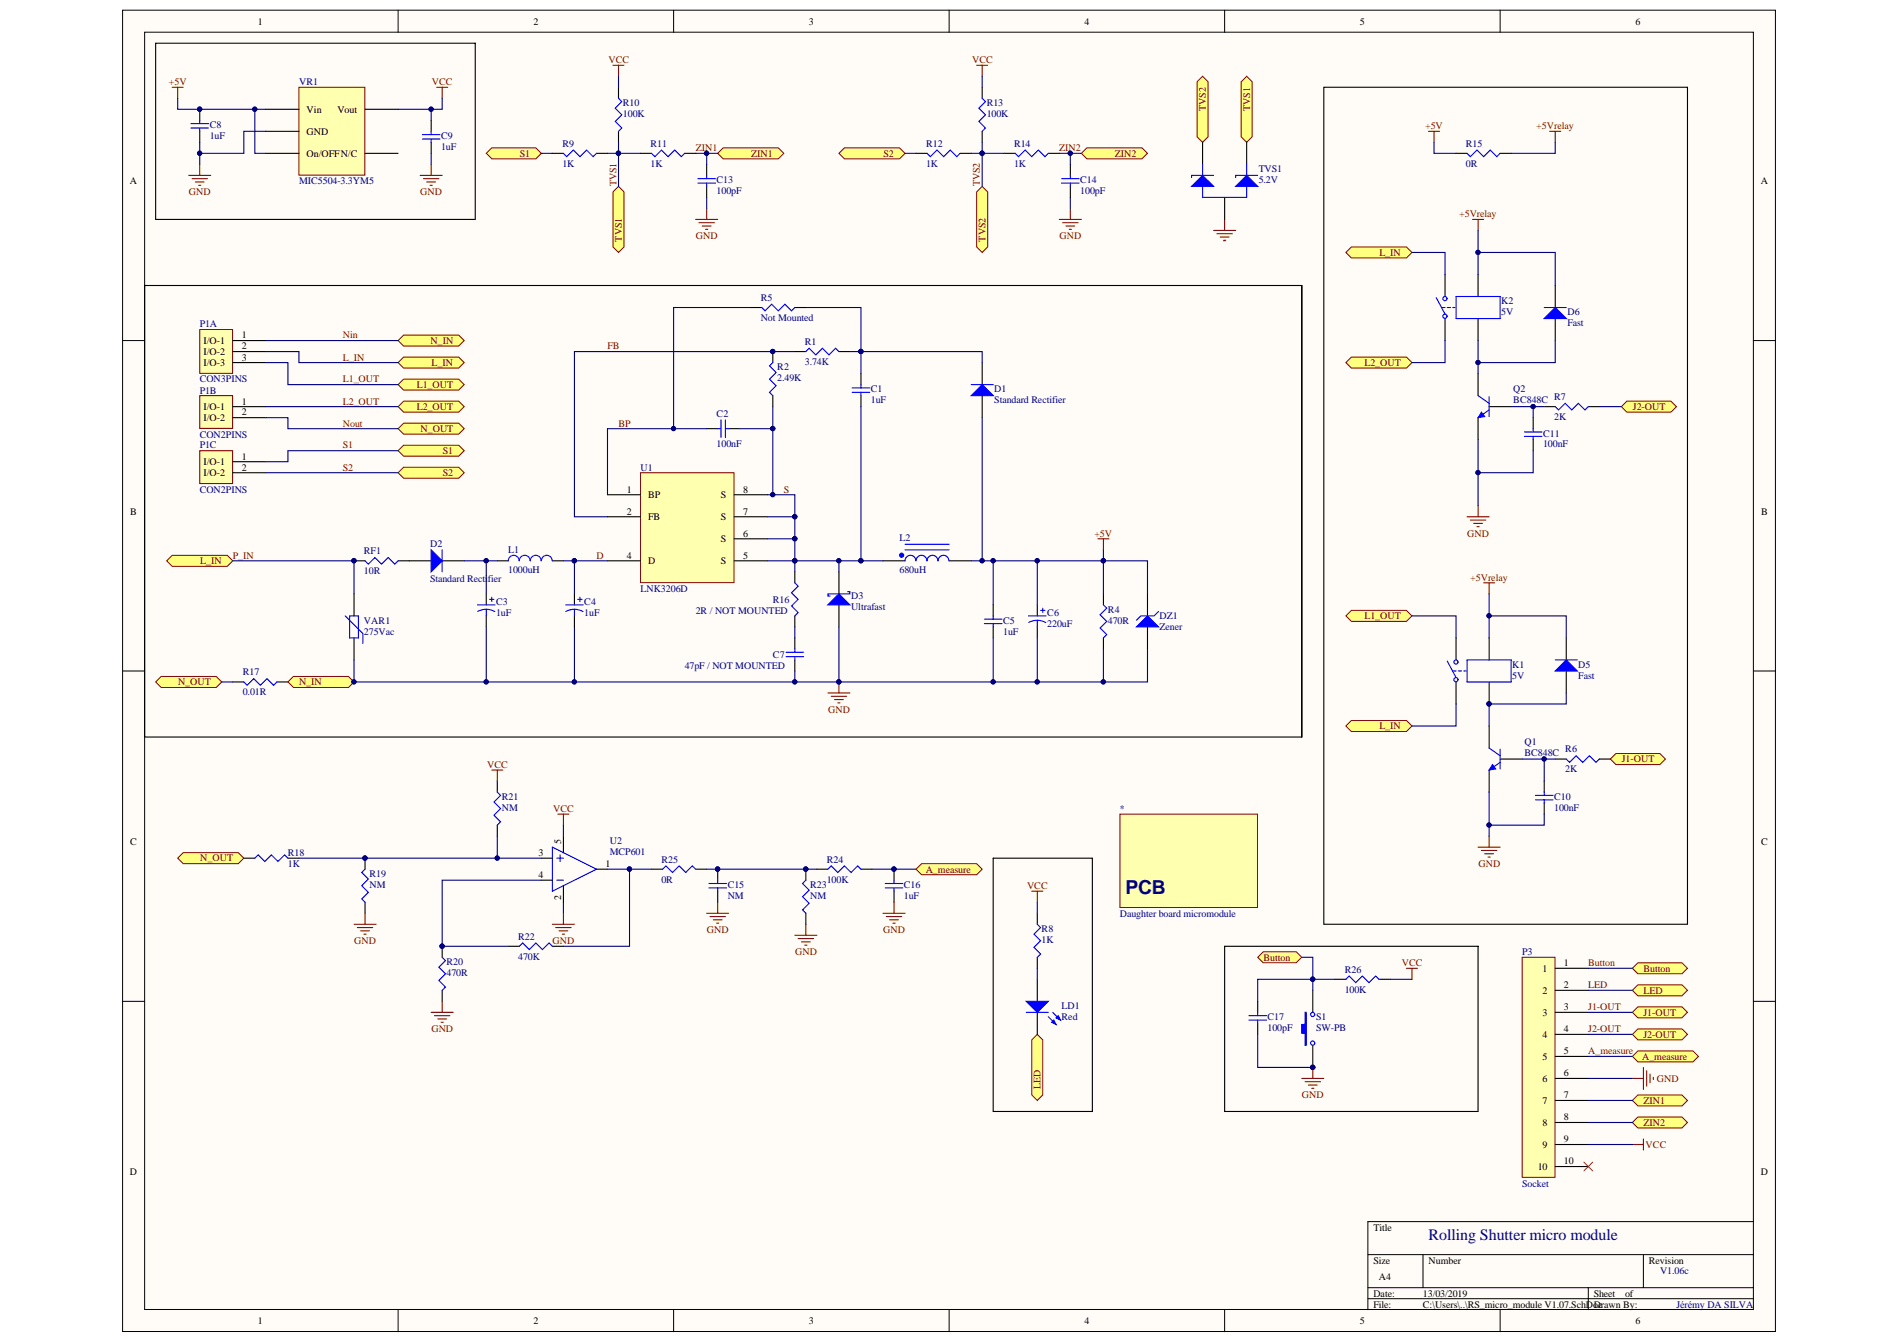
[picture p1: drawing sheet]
<svg xmlns="http://www.w3.org/2000/svg" width="297mm" height="210mm" viewBox="0 0 297 210" stroke-linecap="round" stroke-linejoin="round" font-family="sans-serif">
<defs><g id="words">
<text font-size="3" fill="#000080" x="175.9" y="139.7">PCB</text>
<text font-size="2.5" fill="#000080" x="223.2" y="193.7">Rolling Shutter micro module</text>
<g font-size="1.6">
<text x="40.3" y="3.8">1</text>
<text x="83.3" y="3.8">2</text>
<text x="126.4" y="3.8">3</text>
<text x="169.4" y="3.8">4</text>
<text x="212.5" y="3.8">5</text>
<text x="255.5" y="3.8">6</text>
<text x="47.9" y="17.6">Vin</text>
<text x="52.7" y="17.6">Vout</text>
<text x="47.9" y="21">GND</text>
<text x="20.3" y="28.8">A</text>
<text x="47.9" y="24.5">On/OFFN/C</text>
<text x="275.2" y="28.8">A</text>
<text x="31.8" y="53.7">I/O-1</text>
<text x="37.8" y="52.8">1</text>
<text x="31.8" y="55.4">I/O-2</text>
<text x="31.8" y="57.2">I/O-3</text>
<text x="37.8" y="54.6">2</text>
<text x="37.8" y="56.3">3</text>
<text x="31.8" y="65.8">I/O-2</text>
<text x="31.8" y="64">I/O-1</text>
<text x="37.8" y="64.9">2</text>
<text x="37.8" y="63.2">1</text>
<text x="37.8" y="71.8">1</text>
<text x="31.8" y="74.3">I/O-2</text>
<text x="31.8" y="72.6">I/O-1</text>
<text x="37.8" y="73.5">2</text>
<text x="97.9" y="76.9">1</text>
<text x="101.3" y="77.8">BP</text>
<text x="112.6" y="77.8">S</text>
<text x="116.1" y="76.9">8</text>
<text x="20.3" y="80.4">B</text>
<text x="97.9" y="80.4">2</text>
<text x="101.3" y="81.2">FB</text>
<text x="112.6" y="81.2">S</text>
<text x="116.1" y="83.8">6</text>
<text x="116.1" y="80.4">7</text>
<text x="275.2" y="80.4">B</text>
<text x="97.9" y="87.3">4</text>
<text x="101.3" y="88.1">D</text>
<text x="112.6" y="88.1">S</text>
<text x="112.6" y="84.7">S</text>
<text x="116.1" y="87.3">5</text>
<text x="20.3" y="132">C</text>
<text x="87.7" y="131.8" transform="rotate(-90 87.7 131.8)">5</text>
<text x="275.2" y="132">C</text>
<text x="84.1" y="137.1">4</text>
<text x="84.1" y="133.7">3</text>
<text x="94.6" y="135.4">1</text>
<text x="87.7" y="140.5" transform="rotate(-90 87.7 140.5)">2</text>
<text x="241" y="151.8">1</text>
<text x="241" y="155.2">2</text>
<text x="244.4" y="150.9">1</text>
<text x="244.4" y="154.3">2</text>
<text x="241" y="158.7">3</text>
<text x="244.4" y="157.8">3</text>
<text x="244.4" y="161.2">4</text>
<text x="241" y="162.1">4</text>
<text x="241" y="165.5">5</text>
<text x="244.4" y="164.7">5</text>
<text x="241" y="169">6</text>
<text x="241" y="172.4">7</text>
<text x="244.4" y="168.1">6</text>
<text x="244.4" y="171.5">7</text>
<text x="241" y="175.8">8</text>
<text x="241" y="179.3">9</text>
<text x="244.4" y="175">8</text>
<text x="244.4" y="178.4">9</text>
<text x="20.3" y="183.6">D</text>
<text x="240.3" y="182.7">10</text>
<text x="244.4" y="181.8">10</text>
<text x="275.2" y="183.6">D</text>
<text x="214.6" y="192.2">Title</text>
<text x="214.6" y="197.3">Size</text>
<text x="223.2" y="197.3">Number</text>
<text x="257.6" y="197.3">Revision</text>
<text x="214.6" y="202.5">Date:</text>
<text x="215.4" y="199.9">A4</text>
<text x="222.3" y="202.5">13/03/2019</text>
<text x="249" y="202.5">Sheet</text>
<text x="253.9" y="202.5">of</text>
<text x="40.3" y="206.8">1</text>
<text x="83.3" y="206.8">2</text>
<text x="126.4" y="206.8">3</text>
<text x="169.4" y="206.8">4</text>
<text x="212.5" y="206.8">5</text>
<text x="214.6" y="204.2">File:</text>
<text x="222.3" y="204.2">C:\Users\..\RS_micro_module V1.07.SchDoDrawn By:</text>
<text x="249.7" y="204.2">c</text>
<text x="255.5" y="206.8">6</text>
</g>
<g font-size="1.6" fill="#800000">
<text x="95.1" y="9.8">VCC</text>
<text x="151.9" y="9.8">VCC</text>
<text x="26.4" y="13.3">+5V</text>
<text x="67.5" y="13.3">VCC</text>
<text x="188.4" y="17.3" transform="rotate(-90 188.4 17.3)">TVS2</text>
<text x="195.3" y="17.3" transform="rotate(-90 195.3 17.3)">TVS1</text>
<text x="108.7" y="23.6">ZIN1</text>
<text x="165.5" y="23.6">ZIN2</text>
<text x="222.7" y="20.2">+5V</text>
<text x="240.1" y="20.2">+5Vrelay</text>
<text x="81.2" y="24.5">S1</text>
<text x="96.3" y="29.1" transform="rotate(-90 96.3 29.1)">TVS1</text>
<text x="117.4" y="24.5">ZIN1</text>
<text x="138.1" y="24.5">S2</text>
<text x="153.1" y="29.1" transform="rotate(-90 153.1 29.1)">TVS2</text>
<text x="174.2" y="24.5">ZIN2</text>
<text x="29.5" y="30.5">GND</text>
<text x="65.7" y="30.5">GND</text>
<text x="228" y="33.9">+5Vrelay</text>
<text x="97.2" y="37.7" transform="rotate(-90 97.2 37.7)">TVS1</text>
<text x="108.7" y="37.4">GND</text>
<text x="154" y="37.7" transform="rotate(-90 154 37.7)">TVS2</text>
<text x="165.5" y="37.4">GND</text>
<text x="215.5" y="40">L_IN</text>
<text x="53.6" y="52.8">Nin</text>
<text x="67.3" y="53.7">N_IN</text>
<text x="53.6" y="56.3">L_IN</text>
<text x="53.6" y="59.7">L1_OUT</text>
<text x="67.4" y="57.2">L_IN</text>
<text x="94.9" y="54.6">FB</text>
<text x="213.2" y="57.2">L2_OUT</text>
<text x="53.6" y="63.2">L2_OUT</text>
<text x="65.1" y="60.6">L1_OUT</text>
<text x="65.1" y="64">L2_OUT</text>
<text x="255.2" y="64">J2-OUT</text>
<text x="53.6" y="66.6">Nout</text>
<text x="53.6" y="70">S1</text>
<text x="65.7" y="67.5">N_OUT</text>
<text x="69.2" y="70.9">S1</text>
<text x="96.6" y="66.6">BP</text>
<text x="53.6" y="73.5">S2</text>
<text x="69.2" y="74.3">S2</text>
<text x="122.5" y="76.9">S</text>
<text x="171" y="83.8">+5V</text>
<text x="229.3" y="83.8">GND</text>
<text x="31.3" y="88.1">L_IN</text>
<text x="36.4" y="87.3">P_IN</text>
<text x="93.2" y="87.3">D</text>
<text x="229.7" y="90.7">+5Vrelay</text>
<text x="213.2" y="96.7">L1_OUT</text>
<text x="27.8" y="107">N_OUT</text>
<text x="46.7" y="107">N_IN</text>
<text x="129.4" y="111.3">GND</text>
<text x="215.5" y="113.9">L_IN</text>
<text x="76.1" y="119.9">VCC</text>
<text x="253.4" y="119.1">J1-OUT</text>
<text x="86.4" y="126.8">VCC</text>
<text x="31.3" y="134.5">N_OUT</text>
<text x="144.7" y="136.3">A_measure</text>
<text x="231" y="135.4">GND</text>
<text x="160.5" y="138.8">VCC</text>
<text x="55.4" y="147.5">GND</text>
<text x="86.3" y="147.5">GND</text>
<text x="110.5" y="145.7">GND</text>
<text x="124.2" y="149.2">GND</text>
<text x="138" y="145.7">GND</text>
<text x="197.4" y="150">Button</text>
<text x="219" y="150.9">VCC</text>
<text x="248.2" y="150.9">Button</text>
<text x="248.2" y="154.3">LED</text>
<text x="256.8" y="155.2">LED</text>
<text x="256.8" y="151.8">Button</text>
<text x="67.4" y="161.2">GND</text>
<text x="248.2" y="157.8">J1-OUT</text>
<text x="248.2" y="161.2">J2-OUT</text>
<text x="256.8" y="158.7">J1-OUT</text>
<text x="248.2" y="164.7">A_measure</text>
<text x="256.6" y="165.5">A_measure</text>
<text x="256.8" y="162.1">J2-OUT</text>
<text x="162.6" y="170.1" transform="rotate(-90 162.6 170.1)">LED</text>
<text x="203.4" y="171.5">GND</text>
<text x="256.8" y="172.4">ZIN1</text>
<text x="258.9" y="169">GND</text>
<text x="256.8" y="175.8">ZIN2</text>
<text x="257.1" y="179.3">VCC</text>
</g>
<g font-size="1.6" fill="#000080">
<text x="46.7" y="13.3">VR1</text>
<text x="97.3" y="16.6">R10</text>
<text x="154.2" y="16.6">R13</text>
<text x="32.8" y="20">C8</text>
<text x="32.8" y="21.7">1uF</text>
<text x="68.9" y="21.7">C9</text>
<text x="68.9" y="23.4">1uF</text>
<text x="87.9" y="22.9">R9</text>
<text x="97.3" y="18.3">100K</text>
<text x="101.7" y="22.9">R11</text>
<text x="144.7" y="22.9">R12</text>
<text x="154.2" y="18.3">100K</text>
<text x="158.4" y="22.9">R14</text>
<text x="229.1" y="22.9">R15</text>
<text x="46.7" y="28.8">MIC5504-3.3YM5</text>
<text x="87.9" y="26">1K</text>
<text x="101.7" y="26">1K</text>
<text x="112" y="28.6">C13</text>
<text x="144.7" y="26">1K</text>
<text x="158.4" y="26">1K</text>
<text x="168.8" y="28.6">C14</text>
<text x="196.7" y="26.9">TVS1</text>
<text x="196.7" y="28.6">5.2V</text>
<text x="229.1" y="26">0R</text>
<text x="112" y="30.3">100pF</text>
<text x="168.8" y="30.3">100pF</text>
<text x="118.9" y="47">R5</text>
<text x="234.6" y="47.5">K2</text>
<text x="31.2" y="51.1">P1A</text>
<text x="118.9" y="50.1">Not Mounted</text>
<text x="125.8" y="53.9">R1</text>
<text x="234.6" y="49.3">5V</text>
<text x="244.9" y="49.3">D6</text>
<text x="244.9" y="50.9">Fast</text>
<text x="31.2" y="59.7">CON3PINS</text>
<text x="121.4" y="57.8">R2</text>
<text x="121.4" y="59.6">2.49K</text>
<text x="125.8" y="57">3.74K</text>
<text x="31.2" y="61.5">P1B</text>
<text x="112" y="65.1">C2</text>
<text x="136.1" y="61.3">C1</text>
<text x="136.1" y="63">1uF</text>
<text x="155.4" y="61.3">D1</text>
<text x="155.4" y="63">Standard Rectifier</text>
<text x="236.5" y="61.3">Q2</text>
<text x="236.5" y="63">BC848C</text>
<text x="242.8" y="62.5">R7</text>
<text x="242.8" y="65.6">2K</text>
<text x="31.2" y="68.3">CON2PINS</text>
<text x="31.2" y="70">P1C</text>
<text x="112" y="69.9">100nF</text>
<text x="241.1" y="68.2">C11</text>
<text x="241.1" y="69.9">100nF</text>
<text x="31.2" y="76.9">CON2PINS</text>
<text x="100.1" y="73.5">U1</text>
<text x="56.9" y="86.6">RF1</text>
<text x="56.9" y="89.7">10R</text>
<text x="67.2" y="85.4">D2</text>
<text x="79.4" y="86.4">L1</text>
<text x="79.4" y="89.5">1000uH</text>
<text x="140.6" y="84.5">L2</text>
<text x="140.6" y="89.5">680uH</text>
<text x="67.2" y="90.9">Standard Rectifier</text>
<text x="77.5" y="94.5">C3</text>
<text x="91.3" y="94.5">C4</text>
<text x="100.1" y="92.4">LNK3206D</text>
<text x="108.7" y="95.8">2R / NOT MOUNTED</text>
<text x="120.8" y="94.1">R16</text>
<text x="133" y="93.6">D3</text>
<text x="133" y="95.3">Ultrafast</text>
<text x="173.1" y="95.7">R4</text>
<text x="56.9" y="97.4">VAR1</text>
<text x="56.9" y="99.1">275Vac</text>
<text x="77.5" y="96.2">1uF</text>
<text x="91.3" y="96.2">1uF</text>
<text x="156.8" y="97.4">C5</text>
<text x="156.8" y="99.1">1uF</text>
<text x="163.6" y="96.2">C6</text>
<text x="163.6" y="97.9">220uF</text>
<text x="173.1" y="97.4">470R</text>
<text x="181.2" y="96.7">DZ1</text>
<text x="181.2" y="98.4">Zener</text>
<text x="37.9" y="105.5">R17</text>
<text x="107" y="104.5">47pF / NOT MOUNTED</text>
<text x="120.8" y="102.7">C7</text>
<text x="236.3" y="104.3">K1</text>
<text x="236.3" y="106">5V</text>
<text x="246.6" y="104.3">D5</text>
<text x="246.6" y="106">Fast</text>
<text x="37.9" y="108.6">0.01R</text>
<text x="238.2" y="116.3">Q1</text>
<text x="238.2" y="118">BC848C</text>
<text x="244.6" y="117.5">R6</text>
<text x="78.4" y="124.9">R21</text>
<text x="242.8" y="124.9">C10</text>
<text x="244.6" y="120.6">2K</text>
<text x="78.4" y="126.6">NM</text>
<text x="95.3" y="131.8">U2</text>
<text x="175" y="126.8">*</text>
<text x="242.8" y="126.6">100nF</text>
<text x="45" y="133.7">R18</text>
<text x="45" y="135.4">1K</text>
<text x="57.7" y="136.9">R19</text>
<text x="95.3" y="133.5">MCP601</text>
<text x="103.3" y="134.7">R25</text>
<text x="103.3" y="137.8">0R</text>
<text x="129.2" y="134.7">R24</text>
<text x="129.2" y="137.8">100K</text>
<text x="57.7" y="138.7">NM</text>
<text x="113.7" y="138.7">C15</text>
<text x="113.7" y="140.4">NM</text>
<text x="126.6" y="138.7">R23</text>
<text x="126.6" y="140.4">NM</text>
<text x="141.2" y="138.7">C16</text>
<text x="141.2" y="140.4">1uF</text>
<text x="175" y="143.2">Daughter board micromodule</text>
<text x="81" y="146.8">R22</text>
<text x="81" y="149.9">470K</text>
<text x="162.8" y="145.6">R8</text>
<text x="162.8" y="147.3">1K</text>
<text x="237.9" y="149.2">P3</text>
<text x="69.8" y="150.7">R20</text>
<text x="69.8" y="152.4">470R</text>
<text x="210.1" y="151.9">R26</text>
<text x="210.1" y="155">100K</text>
<text x="165.9" y="157.6">LD1</text>
<text x="165.9" y="159.3">Red</text>
<text x="198.1" y="159.3">C17</text>
<text x="198.1" y="161.1">100pF</text>
<text x="205.6" y="159.3">S1</text>
<text x="205.6" y="161.1">SW-PB</text>
<text x="237.9" y="185.3">Socket</text>
<text x="259.4" y="199">V1.06c</text>
<text x="262" y="204.2">Jérémy DA SILVA</text>
</g>
</g></defs>
<g fill="#fffcf8" stroke="#000" stroke-width=".16">
<path d="M19.2 1.6h258.2v206.4h-258.2z"/>
<path d="M22.6 5h251.4v199.5h-251.4z"/>
</g>
<g fill="none" stroke="#000" stroke-width=".16">
<path d="M62.2 1.6v3.4M105.3 1.6v3.4M148.3 1.6v3.4M191.4 1.6v3.4M234.4 1.6v3.4M19.2 53.2h3.4M274 53.2h3.5M19.2 104.8h3.4M274 104.8h3.5M19.2 156.4h3.4M274 156.4h3.5M213.7 195.9h60.3"/>
<path d="M222.3 195.9v5.2M256.8 195.9v5.2M274 190.8h-60.3v13.7M62.2 204.5v3.5M105.3 204.5v3.5M148.3 204.5v3.5M191.4 204.5v3.5M213.7 201.1h60.3M213.7 202.8h60.3M234.4 204.5v3.5M248.2 201.1v3.4"/>
</g>
<path d="M171.6 84.1h1.7M172.4 84.1v1.8" fill="none" stroke="#800000" stroke-width=".17"/>
<path d="M251.6 118.5l.9-.8h6.9l.8 .8-.8 .9h-6.9z" fill-rule="evenodd" fill="#ffff80" stroke="#800000" stroke-width=".16"/>
<path d="M129.4 108.2h3.4M129.9 108.7h2.4M130.4 109.3h1.4M130.9 109.8h.4M131.1 106.5v1.7" fill="none" stroke="#800000" stroke-width=".17"/>
<circle cx="131.1" cy="106.5" r=".33" fill="#000080" stroke="#000080" stroke-width=".16"/>
<g fill="#ffff80" stroke="#800000" stroke-width=".16">
<path d="M24.3 106.5l.9-.9h8.6l.9 .9-.9 .9h-8.6z" fill-rule="evenodd"/>
<path d="M210.3 96.2l.9-.9h8.6l.8 .9-.8 .8h-8.6z" fill-rule="evenodd"/>
<path d="M62.2 53.2l.9-.9h8.6l.8 .9-.8 .8h-8.6z" fill-rule="evenodd"/>
<path d="M62.2 56.6l.9-.8h8.6l.8 .8-.8 .9h-8.6z" fill-rule="evenodd"/>
<path d="M62.2 60.1l.9-.9h8.6l.8 .9-.8 .8h-8.6z" fill-rule="evenodd"/>
<path d="M62.2 63.5l.9-.9h8.6l.8 .9-.8 .9h-8.6z" fill-rule="evenodd"/>
<path d="M253.3 63.5l.9-.9h6.9l.9 .9-.9 .9h-6.9z" fill-rule="evenodd"/>
<path d="M210.3 56.6l.9-.8h8.6l.8 .8-.8 .9h-8.6z" fill-rule="evenodd"/>
<path d="M210.3 39.4l.9-.8h8.6l.8 .8-.8 .9h-8.6z" fill-rule="evenodd"/>
<path d="M26 87.6l.9-.9h8.6l.9 .9-.9 .8h-8.6z" fill-rule="evenodd"/>
</g>
<path d="M231 79v1.7M229.2 80.7h3.5M229.8 81.2h2.4M230.3 81.7h1.3M230.8 82.3h.3M231 132.3h3.4M231.5 132.8h2.4M232 133.3h1.4M232.5 133.9h.4M232.7 130.6v1.7" fill="none" stroke="#800000" stroke-width=".17"/>
<g fill="#ffff80" stroke="#800000" stroke-width=".16">
<path d="M210.3 113.4l.9-.9h8.6l.8 .9-.8 .8h-8.6z" fill-rule="evenodd"/>
<path d="M161.2 162.4l.9-.9 .8 .9v8.6l-.8 .9-.9-.9z" fill-rule="evenodd"/>
</g>
<path d="M161.2 139.2h1.7M162.1 139.2v1.7" fill="none" stroke="#800000" stroke-width=".17"/>
<g fill="#ffff80" stroke="#800000" stroke-width=".16">
<path d="M62.2 66.9l.9-.8h8.6l.8 .8-.8 .9h-8.6z" fill-rule="evenodd"/>
<path d="M62.2 70.4l.9-.9h8.6l.8 .9-.8 .8h-8.6z" fill-rule="evenodd"/>
<path d="M62.2 73.8l.9-.8h8.6l.8 .8-.8 .9h-8.6z" fill-rule="evenodd"/>
</g>
<path d="M95.8 10.2h1.7M96.6 10.2v1.7M152.6 10.2h1.7M153.5 10.2v1.7" fill="none" stroke="#800000" stroke-width=".17"/>
<g fill="#ffff80" stroke="#800000" stroke-width=".16">
<path d="M76 23.9l.8-.8h6.9l.9 .8-.9 .9h-6.9z" fill-rule="evenodd"/>
<path d="M131.1 23.9l.8-.8h8.7l.8 .8-.8 .9h-8.7z" fill-rule="evenodd"/>
<path d="M112.1 23.9l.9-.8h8.6l.9 .8-.9 .9h-8.6z" fill-rule="evenodd"/>
<path d="M169 23.9l.8-.8h8.6l.9 .8-.9 .9h-8.6z" fill-rule="evenodd"/>
</g>
<path d="M189.6 36h3.5M190.1 36.5h2.5M190.7 37h1.3M191.2 37.5h.3M191.4 34.3v1.7" fill="none" stroke="#800000" stroke-width=".17"/>
<g fill="#ffff80" stroke="#800000" stroke-width=".16">
<path d="M95.8 30l.8-.9 .9 .9v8.6l-.9 .8-.8-.8z" fill-rule="evenodd"/>
<path d="M152.6 30l.9-.9 .8 .9v8.6l-.8 .8-.9-.8z" fill-rule="evenodd"/>
<path d="M187 12.8l.9-.9 .9 .9v8.6l-.9 .8-.9-.8z" fill-rule="evenodd"/>
<path d="M193.9 12.8l.9-.9 .9 .9v8.6l-.9 .8-.9-.8z" fill-rule="evenodd"/>
</g>
<g fill="none" stroke="#800000" stroke-width=".17">
<path d="M26.9 13.6h1.7M27.8 13.6v1.7M68.2 13.6h1.8M69.1 13.6v1.7M29.5 27.4h3.4M30 27.9h2.4M30.5 28.4h1.4M31 28.9h.4M31.2 25.7v1.7M65.6 27.4h3.5M66.2 27.9h2.4M66.7 28.4h1.4"/>
<path d="M67.2 28.9h.3M67.4 25.7v1.7"/>
</g>
<g fill="none" stroke="#000" stroke-width=".17">
<path d="M24.3 6.7h50v27.6h-50zM31.2 17.1v1.7M67.4 18.8v1.7M96.6 13.6v1.7M153.5 13.6v1.7M206.9 13.6h56.8v130.7h-56.8zM31.2 20.5v1.7M67.4 22.2v1.7M86.3 23.9h1.7M93.2 23.9h1.7M96.6 20.5v1.7M100.1 23.9h1.7"/>
<path d="M107 23.9h1.7M143.1 23.9h1.8M150 23.9h1.7M153.5 20.5v1.7M156.9 23.9h1.7M163.8 23.9h1.7M117.3 48h1.7M120.8 54.9v1.7M124.2 48h1.7M134.5 58.3v1.8M203.4 44.6v70.5h-180.8v-70.5h180.8v70.5M110.4 66.9h1.7"/>
<path d="M113.9 66.9h1.7M120.8 61.8v1.7M134.5 61.8v1.7M239.6 65.2v1.7M239.6 68.7v1.7M241.3 63.5h1.7M248.2 63.5h1.7M63.9 87.6h3.5M69.1 87.6h3.4M76 92.7v1.8M76 96.2v1.7M89.8 92.7v1.8"/>
<path d="M89.8 96.2v1.7M124.2 89.3v1.7M124.2 96.2v1.7M124.2 99.6v1.7M155.2 94.5v1.7M155.2 97.9v1.7M162.1 94.5v1.7M162.1 97.9v1.7M124.2 103.1v1.7M243 118.5h1.7M249.9 118.5h1.7M155.2 134h15.5v39.6h-15.5z"/>
<path d="M241.3 122v1.7M241.3 125.4v1.7M191.4 147.8h39.6v25.8h-39.6z"/>
</g>
<g fill="none" stroke="#00f" stroke-width=".17">
<path d="M29.8 19.3h2.8M29.8 20h2.8M31.2 18.8v.5M31.2 20v.5M96.6 15.3l.6 .6-1.1 1 1.1 1-1.1 1.1 1.1 1-.6 .5M153.5 15.3l.5 .6-1 1 1 1-1 1.1 1 1-.5 .5M66 21h2.7M66 21.7h2.7M67.4 20.5v.5M67.4 21.7v.5M88 23.9l.6 .6 1-1.1 1 1.1 1.1-1.1 1 1.1 .5-.6M101.8 23.9l.5 .6 1.1-1.1 1 1.1 1-1.1 1.1 1.1 .5-.6"/>
<path d="M144.9 23.9l.5 .6 1-1.1 1 1.1 1.1-1.1 1 1.1 .5-.6M158.6 23.9l.6 .6 1-1.1 1 1.1 1.1-1.1 1 1.1 .5-.6M119 48l.5 .5 1.1-1 1 1 1-1 1.1 1 .5-.5M120.8 56.6l-.6 .5 1.1 1.1-1.1 1 1.1 1-1.1 1.1 .6 .5M112.1 66.9h.6M112.7 65.6v2.7M113.3 65.6v2.7M113.3 66.9h.6M133.2 60.6h2.7M133.2 61.3h2.7M134.5 60.1v.5M134.5 61.3v.5"/>
<path d="M238.2 67.5h2.7M238.2 68.2h2.7M239.6 66.9v.6M239.6 68.2v.5M243 63.5l.5 .5 1.1-1 1 1 1-1 1.1 1 .5-.5M74.6 94.5h2.8M76 95.2h.7l.6 .3M76 95.2h-.7l-.7 .3M76 95.2v1M76.5 93.6h.7M76.8 93.3v.7M88.4 94.5h2.7"/>
<path d="M89.8 95.2h.6l.7 .3M89.8 95.2h-.7l-.7 .3M89.8 95.2v1M90.3 93.6h.7M90.6 93.3v.7M124.2 91l.5 .5-1 1.1 1 1-1 1 1 1.1-.5 .5M153.8 96.7h2.8M153.8 97.4h2.8M155.2 96.2v.5M155.2 97.4v.5M160.7 96.2h2.8M162.1 96.9l.7 .1 .6 .2"/>
<path d="M162.1 96.9l-.7 .1-.7 .2M162.1 96.9v1M162.6 95.3h.7M162.9 95v.7M122.8 102.6h2.8M122.8 101.9h2.8M124.2 101.3v.6M124.2 102.6v.5M244.7 118.5l.6 .6 1-1.1 1 1.1 1.1-1.1 1 1.1 .5-.6M239.9 124.2h2.8M239.9 124.9h2.8M241.3 123.7v.5"/>
<path d="M241.3 124.9v.5"/>
</g>
<g fill="#000080" stroke="#000080" stroke-width=".16">
<circle cx="120.7" cy="54.9" r=".33"/>
<circle cx="31.2" cy="17.1" r=".33"/>
</g>
<path d="M67.4 85.9l1.7 1.7-1.7 1.7z" fill="#00f"/>
<path d="M67.4 85.9l1.7 1.7-1.7 1.7zM69.1 85.9v3.4" fill="none" stroke="#00f" stroke-width=".17"/>
<path d="M153.5 56.6v3.5M153.5 61.8v3.4" fill="none" stroke="#000" stroke-width=".17"/>
<path d="M151.7 61.8l1.8-1.7 1.7 1.7z" fill="#00f"/>
<path d="M151.7 61.8l1.8-1.7 1.7 1.7zM151.7 60.1h3.5" fill="none" stroke="#00f" stroke-width=".17"/>
<path d="M131.1 89.3v3.4M131.1 94.5v3.4" fill="none" stroke="#000" stroke-width=".17"/>
<path d="M129.4 94.5l1.7-1.8 1.7 1.8z" fill="#00f"/>
<path d="M129.4 94.5l1.7-1.8 1.7 1.8zM132.5 92.4h.3v.3h-3.4v.4h.3" fill="none" stroke="#00f" stroke-width=".17"/>
<path d="M243 44.6v3.4M243 49.7v3.5" fill="none" stroke="#000" stroke-width=".17"/>
<path d="M241.3 49.7l1.7-1.7 1.7 1.7z" fill="#00f"/>
<path d="M241.3 49.7l1.7-1.7 1.7 1.7zM241.3 48h3.4" fill="none" stroke="#00f" stroke-width=".17"/>
<path d="M244.7 99.6v3.5M244.7 104.8v3.4" fill="none" stroke="#000" stroke-width=".17"/>
<path d="M243 104.8l1.7-1.7 1.8 1.7z" fill="#00f"/>
<path d="M243 104.8l1.7-1.7 1.8 1.7zM243 103.1h3.5" fill="none" stroke="#00f" stroke-width=".17"/>
<path d="M162.1 152.9v3.5M162.1 158.1v3.4" fill="none" stroke="#000" stroke-width=".17"/>
<path d="M160.4 156.4h3.4l-1.7 1.7z" fill="#00f"/>
<path d="M160.4 156.4h3.4l-1.7 1.7zM163.8 158.8l1.2 1.2M164.5 158.1l1.2 1.2" fill="none" stroke="#00f" stroke-width=".17"/>
<path d="M164.3 159.7l.4-.4 .3 .7z" fill="#00f"/>
<path d="M164.3 159.7l.4-.4 .3 .7z" fill="none" stroke="#00f" stroke-width=".17"/>
<path d="M165 159l.4-.4 .3 .7z" fill="#00f"/>
<g fill="none" stroke="#00f" stroke-width=".17">
<path d="M224.4 46.5l1.4 2.6M225.3 48h.5M226.1 48h.6M227 48h.3M227.5 46.3h6.9v3.4h-6.9zM231 61.8l1.7 1.2M232.7 64l-1.7 1.2M232.7 62v3.1M226.1 103.2l1.4 2.6M227 104.8h.5M227.9 104.8h.5M228.7 104.8h.4"/>
<path d="M229.2 103.1h6.9v3.4h-6.9zM160.4 158.1h3.4M165 159l.4-.4 .3 .7z"/>
<circle cx="225.8" cy="49.4" r=".33"/>
<circle cx="225.8" cy="46.6" r=".33"/>
<circle cx="227.5" cy="103.4" r=".33"/>
<circle cx="227.5" cy="106.1" r=".33"/>
</g>
<path d="M225.8 42.9v3.4M225.8 49.7v3.5M231 42.9v3.4M231 49.7v3.5M231 58.3v3.5M231 65.2v3.5M232.7 63.5h3.4M227.5 99.6v3.5M232.7 99.6v3.5M227.5 106.5v3.4M232.7 106.5v3.4" fill="none" stroke="#000" stroke-width=".17"/>
<circle cx="232.7" cy="109.9" r=".33" fill="#000080" stroke="#000080" stroke-width=".16"/>
<path d="M231.5 64.4l.5 .7-1 .1z" fill="#00f"/>
<path d="M231.5 64.4l.5 .7-1 .1z" fill="none" stroke="#00f" stroke-width=".16"/>
<path d="M232.7 113.4v3.4M234.4 118.5h3.4M232.7 120.3v3.4" fill="none" stroke="#000" stroke-width=".17"/>
<path d="M232.7 116.8l1.7 1.2M234.4 119.1l-1.7 1.2M234.4 117v3.1" fill="none" stroke="#00f" stroke-width=".17"/>
<path d="M233.2 119.4l.5 .7-1 .2z" fill="#00f"/>
<path d="M233.2 119.4l.5 .7-1 .2z" fill="none" stroke="#00f" stroke-width=".16"/>
<path d="M187.9 22.2v3.5M191.4 30.8v3.5M138 87.6h3.4M148.3 87.6h3.4" fill="none" stroke="#000" stroke-width=".17"/>
<path d="M141.4 85.9h6.9M141.4 85h6.9M143.1 87.6a.84 .84 0 0 0-.8-.9 .84 .84 0 0 0-.9 .9M144.8 87.6a.84 .84 0 0 0-.8-.9 .84 .84 0 0 0-.9 .9M148.3 87.6a.86 .86 0 0 0-.9-.9 .86 .86 0 0 0-.9 .9 .84 .84 0 0 0-.8-.9 .84 .84 0 0 0-.8 .9" fill="none" stroke="#00f" stroke-width=".17"/>
<circle cx="140.9" cy="86.7" r=".33" fill="#00f" stroke="#00f" stroke-width=".16"/>
<path d="M186.2 29.1l1.7-1.7 1.7 1.7z" fill="#00f"/>
<path d="M186.2 29.1l1.7-1.7 1.7 1.7zM189.6 27.4h-3.4v.3" fill="none" stroke="#00f" stroke-width=".17"/>
<path d="M194.8 22.2v3.5" fill="none" stroke="#000" stroke-width=".17"/>
<path d="M193.1 29.1l1.7-1.7 1.7 1.7z" fill="#00f"/>
<path d="M187.9 29.1v1.7h6.9v-1.7M187.9 25.7v1.7M193.1 29.1l1.7-1.7 1.7 1.7zM194.8 25.7v1.7M196.5 27.4h-3.4v.3M53.9 96.2l2.8 2.7v1.6M54.6 96.2h1.4v3.4h-1.4zM57 87.6l.6 .5 1-1 1 1 1.1-1 1 1 .5-.5M81.1 87.6a.84 .84 0 0 0-.8-.9 .84 .84 0 0 0-.9 .9M82.8 87.6a.84 .84 0 0 0-.8-.9 .84 .84 0 0 0-.9 .9M86.3 87.6a.86 .86 0 0 0-.9-.9 .86 .86 0 0 0-.8 .9 .84 .84 0 0 0-.9-.9 .84 .84 0 0 0-.8 .9" fill="none" stroke="#00f" stroke-width=".17"/>
<path d="M55.3 87.6h1.7M55.3 92.7v3.5M55.3 99.6v3.5M62.2 87.6h1.7M77.7 87.6h1.7M86.3 87.6h1.7" fill="none" stroke="#000" stroke-width=".17"/>
<circle cx="55.3" cy="87.6" r=".33" fill="#000080" stroke="#000080" stroke-width=".16"/>
<path d="M100.1 73.8h14.6v17.2h-14.6z" fill="#ffffb0" stroke="#800000" stroke-width=".16"/>
<path d="M94.9 77.3h5.2M114.7 77.3h5.2M94.9 80.7h5.2M94.9 87.6h5.2M114.7 80.7h5.2M114.7 87.6h5.2M114.7 84.1h5.2" fill="none" stroke="#000" stroke-width=".17"/>
<path d="M46.7 13.6h10.3v13.8h-10.3z" fill="#ffffb0" stroke="#800000" stroke-width=".16"/>
<path d="M41.5 17.1h5.2M57 17.1h5.2M41.5 20.5h5.2M41.5 23.9h5.2M57 23.9h5.2" fill="none" stroke="#000" stroke-width=".17"/>
<path d="M237.8 149.5h5.2v34.4h-5.2z" fill="#ffffb0" stroke="#800000" stroke-width=".16"/>
<path d="M243 151.2h5.2M243 154.7h5.2M243 158.1h5.2M243 161.5h5.2M243 165h5.2M243 168.4h5.2M243 171.9h5.2M243 175.3h5.2M243 178.7h5.2M243 182.2h5.2" fill="none" stroke="#000" stroke-width=".17"/>
<g fill="#ffff80" stroke="#800000" stroke-width=".16">
<path d="M255.1 154.7l.8-.9h6.9l.9 .9-.9 .8h-6.9z" fill-rule="evenodd"/>
<path d="M255.1 158.1l.8-.9h6.9l.9 .9-.9 .9h-6.9z" fill-rule="evenodd"/>
<path d="M255.1 161.5l.8-.8h6.9l.9 .8-.9 .9h-6.9z" fill-rule="evenodd"/>
<path d="M255.1 151.2l.8-.8h6.9l.9 .8-.9 .9h-6.9z" fill-rule="evenodd"/>
</g>
<path d="M255.1 168.4h1.7M255.1 178.7h1.7M256.8 166.7v3.4M256.8 177.9v1.7M257.3 167.2v2.4M257.8 167.7v1.4M258.3 168.3v.3" fill="none" stroke="#800000" stroke-width=".17"/>
<g fill="#ffff80" stroke="#800000" stroke-width=".16">
<path d="M255.1 171.9l.8-.9h6.9l.9 .9-.9 .8h-6.9z" fill-rule="evenodd"/>
<path d="M255.1 175.3l.8-.9h6.9l.9 .9-.9 .9h-6.9z" fill-rule="evenodd"/>
</g>
<path d="M175 127.1h21.5v14.6h-21.5z" fill="#ffffb0" stroke="#800000" stroke-width=".16"/>
<path d="M247.5 181.5l1.4 1.4M248.9 181.5l-1.4 1.4" fill="none" stroke="#f00" stroke-width=".16"/>
<path d="M110.4 25.7v1.7M110.4 29.1v1.7M167.2 25.7v1.7M167.2 29.1v1.7M179.3 92.7v3.5M179.3 97.9v3.4M162.1 142.6v1.7M162.1 149.5v1.7" fill="none" stroke="#000" stroke-width=".17"/>
<path d="M109 27.9h2.8M109 28.6h2.8M110.4 27.4v.5M110.4 28.6v.5M165.9 27.9h2.7M165.9 28.6h2.7M167.2 27.4v.5M167.2 28.6v.5M162.1 144.3l.5 .6-1 1 1 1-1 1.1 1 1-.5 .5" fill="none" stroke="#00f" stroke-width=".17"/>
<path d="M108.7 34.3h3.4M109.2 34.8h2.4M109.7 35.3h1.4M110.2 35.8h.4M110.4 32.5v1.8M165.5 34.3h3.5M166 34.8h2.5M166.6 35.3h1.3M167.1 35.8h.3M167.2 32.5v1.8" fill="none" stroke="#800000" stroke-width=".17"/>
<path d="M177.6 97.9l1.7-1.7 1.7 1.7z" fill="#00f"/>
<path d="M177.6 97.9l1.7-1.7 1.7 1.7zM181 95.5l-.7 .7h-2l-.7 .7" fill="none" stroke="#00f" stroke-width=".17"/>
<path d="M31.2 51.5h5.1v6.8h-5.1z" fill="#ffffb0" stroke="#800000" stroke-width=".16"/>
<path d="M36.4 54.9h5.1M36.4 56.6h5.1M36.4 53.2h5.1" fill="none" stroke="#000" stroke-width=".17"/>
<path d="M31.2 61.8h5.1v5.1h-5.1z" fill="#ffffb0" stroke="#800000" stroke-width=".17"/>
<path d="M36.4 65.2h5.1M36.4 63.5h5.1" fill="none" stroke="#000" stroke-width=".17"/>
<path d="M31.2 70.4h5.1v5.1h-5.1z" fill="#ffffb0" stroke="#800000" stroke-width=".17"/>
<g fill="none" stroke="#000" stroke-width=".17">
<path d="M124.2 54.9h1.7M131.1 54.9h1.7M36.4 73.8h5.1M36.4 72.1h5.1M172.4 92.7v1.8M172.4 99.6v1.7M36.4 106.5h1.7M43.3 106.5h1.7M38.1 134h1.7M45 134h1.7M57 134v1.7M77.7 122v1.7"/>
<path d="M77.7 128.9v1.7M112.1 135.7v1.8M112.1 139.2v1.7M57 140.9v1.7M69.1 147.8v1.7M69.1 154.7v1.7M79.4 147.8h1.7M86.3 147.8h1.7"/>
</g>
<path d="M125.9 54.9l.5-.5 1.1 1 1-1 1 1 1.1-1 .5 .5M172.4 94.5l.5 .5-1 1 1 1-1 1.1 1 1-.5 .5M38.1 106.5l.5 .5 1-1 1.1 1 1-1 1 1 .6-.5M39.8 134l.5-.5 1.1 1 1-1 1 1 1.1-1 .5 .5M57 135.7l-.5 .6 1.1 1-1.1 1 1.1 1.1-1.1 1 .5 .5M77.7 123.7l.5 .5-1 1.1 1 1-1 1 1 1.1-.5 .5M110.8 138h2.7M110.8 138.7h2.7M112.1 137.5v.5M112.1 138.7v.5M69.1 149.5l.5 .5-1 1.1 1 1-1 1 1 1.1-.5 .5M81.1 147.8l.6-.5 1 1 1-1 1.1 1 1-1 .5 .5" fill="none" stroke="#00f" stroke-width=".17"/>
<g fill="#000080" stroke="#000080" stroke-width=".16">
<circle cx="57" cy="134" r=".33"/>
<circle cx="69.1" cy="147.8" r=".33"/>
<circle cx="112.1" cy="135.7" r=".33"/>
</g>
<g fill="none" stroke="#800000" stroke-width=".17">
<path d="M76.8 120.3h1.8M77.7 120.3v1.7M87.2 127.1h1.7M88 127.1v1.8M55.3 144.3h3.5M55.8 144.9h2.4M56.4 145.4h1.3M56.9 145.9h.3M57 142.6v1.7M67.4 158.1h3.4M67.9 158.6h2.4M68.4 159.1h1.4"/>
<path d="M68.9 159.7h.4M69.1 156.4v1.7M86.3 144.3h3.5M86.8 144.9h2.4M87.3 145.4h1.4M87.9 145.9h.3M88 142.6v1.7M110.4 142.6h3.5M110.9 143.1h2.4M111.5 143.7h1.3M112 144.2h.3M112.1 140.9v1.7"/>
<path d="M124.2 146.1h3.4M124.7 146.6h2.4M125.2 147.1h1.4M125.7 147.6h.4M125.9 144.3v1.8"/>
</g>
<g fill="#ffff80" stroke="#800000" stroke-width=".16">
<path d="M143.1 135.7l.9-.8h8.6l.9 .8-.9 .9h-8.6z" fill-rule="evenodd"/>
<path d="M255.1 165l.8-.9h8.6l.9 .9-.9 .8h-8.6z" fill-rule="evenodd"/>
</g>
<path d="M86.3 132.3l6.9 3.4-6.9 3.5zM87 134h1M87 137.5h1M87.5 133.5v1" fill="none" stroke="#00f" stroke-width=".17"/>
<path d="M84.6 137.5h1.7M84.6 134h1.7M88 130.6v2.6M88 138.3v2.6M93.2 135.7h1.7" fill="none" stroke="#000" stroke-width=".17"/>
<path d="M45 106.5l.8-.9h8.7l.8 .9-.8 .9h-8.7z" fill-rule="evenodd" fill="#ffff80" stroke="#800000" stroke-width=".16"/>
<circle cx="55.3" cy="106.5" r=".33" fill="#000080" stroke="#000080" stroke-width=".16"/>
<path d="M27.8 134l.8-.8h8.6l.9 .8-.9 .9h-8.6z" fill-rule="evenodd" fill="#ffff80" stroke="#800000" stroke-width=".16"/>
<path d="M227.5 23.9h1.7M234.4 23.9h1.7M101.8 135.7h1.7M108.7 135.7h1.7M125.9 135.7v1.8M127.6 135.7h1.8M134.5 135.7h1.7M139.7 135.7v1.8M139.7 139.2v1.7M125.9 142.6v1.7" fill="none" stroke="#000" stroke-width=".17"/>
<g fill="#000080" stroke="#000080" stroke-width=".16">
<circle cx="125.9" cy="135.7" r=".33"/>
<circle cx="139.7" cy="135.7" r=".33"/>
<circle cx="205.1" cy="166.7" r=".33"/>
</g>
<path d="M229.2 23.9l.6 .6 1-1.1 1 1.1 1.1-1.1 1 1.1 .5-.6M103.5 135.7l.5-.5 1.1 1.1 1-1.1 1 1.1 1.1-1.1 .5 .5M125.9 137.5l-.5 .5 1 1-1 1 1 1.1-1 1 .5 .5M129.4 135.7l.5-.5 1 1.1 1-1.1 1.1 1.1 1-1.1 .5 .5M138.3 138h2.8M138.3 138.7h2.8M139.7 137.5v.5M139.7 138.7v.5" fill="none" stroke="#00f" stroke-width=".17"/>
<g fill="none" stroke="#800000" stroke-width=".17">
<path d="M223.2 20.5h1.7M224.1 20.5v1.7M230.1 34.3h1.7M231 34.3v1.7M242.2 20.5h1.7M243 20.5v1.7M231.8 91h1.7M232.7 91v1.7M138 142.6h3.4M138.5 143.1h2.4M139 143.7h1.4M139.5 144.2h.4"/>
<path d="M139.7 140.9v1.7M203.4 168.4h3.5M203.9 168.9h2.4M204.4 169.5h1.4M205 170h.3M205.1 166.7v1.7"/>
</g>
<path d="M196.5 149.5l.9-.9h5.1l.9 .9-.9 .9h-5.1z" fill-rule="evenodd" fill="#ffff80" stroke="#800000" stroke-width=".16"/>
<path d="M205.1 154.7v3.4M205.1 163.3v3.4" fill="none" stroke="#000" stroke-width=".17"/>
<circle cx="205.1" cy="166.7" r=".33" fill="#000080" stroke="#000080" stroke-width=".16"/>
<path d="M203.9 158.1h.2v5.2h-.2v-1.9h-.5v-1.4h.5z" fill-rule="evenodd" fill="#00f"/>
<g fill="none" stroke="#00f" stroke-width=".17">
<path d="M195.1 159.3h2.8M195.1 158.6h2.8M196.5 158.1v.5M196.5 159.3v.5M203.9 158.1h.2v5.2h-.2v-1.9h-.5v-1.4h.5zM210.3 152.9l.5-.5 1 1.1 1.1-1.1 1 1.1 1-1.1 .6 .5"/>
<circle cx="205.1" cy="158.4" r=".33"/>
<circle cx="205.1" cy="162.9" r=".33"/>
</g>
<g fill="#000080" stroke="#000080" stroke-width=".16">
<circle cx="205.1" cy="166.7" r=".33"/>
<circle cx="105.2" cy="66.9" r=".33"/>
<circle cx="120.7" cy="54.9" r=".33"/>
<circle cx="120.7" cy="66.9" r=".33"/>
<circle cx="76" cy="87.6" r=".33"/>
<circle cx="89.7" cy="87.6" r=".33"/>
<circle cx="134.5" cy="87.6" r=".33"/>
<circle cx="131.1" cy="87.6" r=".33"/>
<circle cx="153.5" cy="87.6" r=".33"/>
<circle cx="134.5" cy="54.9" r=".33"/>
<circle cx="124.2" cy="87.6" r=".33"/>
<circle cx="124.2" cy="84.1" r=".33"/>
<circle cx="124.2" cy="80.7" r=".33"/>
<circle cx="232.7" cy="109.9" r=".33"/>
<circle cx="239.6" cy="63.5" r=".33"/>
<circle cx="230.9" cy="56.6" r=".33"/>
<circle cx="232.7" cy="96.2" r=".33"/>
<circle cx="230.9" cy="39.4" r=".33"/>
<circle cx="131.1" cy="106.5" r=".33"/>
<circle cx="155.2" cy="106.5" r=".33"/>
<circle cx="162.1" cy="106.5" r=".33"/>
<circle cx="124.2" cy="106.5" r=".33"/>
<circle cx="89.7" cy="106.5" r=".33"/>
<circle cx="230.9" cy="73.8" r=".33"/>
<circle cx="110.4" cy="23.9" r=".33"/>
<circle cx="167.2" cy="23.9" r=".33"/>
<circle cx="96.6" cy="23.9" r=".33"/>
<circle cx="153.5" cy="23.9" r=".33"/>
<circle cx="162.1" cy="87.6" r=".33"/>
<circle cx="155.2" cy="87.6" r=".33"/>
<circle cx="67.4" cy="17.1" r=".33"/>
<circle cx="31.2" cy="23.9" r=".33"/>
<circle cx="39.8" cy="17.1" r=".33"/>
<circle cx="232.7" cy="128.9" r=".33"/>
<circle cx="241.3" cy="118.5" r=".33"/>
<circle cx="172.4" cy="106.5" r=".33"/>
<circle cx="172.4" cy="87.6" r=".33"/>
<circle cx="31.2" cy="17.1" r=".33"/>
<circle cx="120.7" cy="77.3" r=".33"/>
<circle cx="57" cy="134" r=".33"/>
<circle cx="77.7" cy="134" r=".33"/>
<circle cx="69.1" cy="147.8" r=".33"/>
<circle cx="76" cy="106.5" r=".33"/>
<circle cx="139.7" cy="135.7" r=".33"/>
<circle cx="98.3" cy="135.7" r=".33"/>
<circle cx="112.1" cy="135.7" r=".33"/>
<circle cx="125.9" cy="135.7" r=".33"/>
<circle cx="55.3" cy="87.6" r=".33"/>
<circle cx="55.3" cy="106.5" r=".33"/>
<circle cx="205.1" cy="152.9" r=".33"/>
</g>
<path d="M196.5 156.4v1.7M196.5 159.8v1.7M208.6 152.9h1.7M215.5 152.9h1.7" fill="none" stroke="#000" stroke-width=".17"/>
<path d="M219.8 151.2h1.7M220.6 151.2v1.7" fill="none" stroke="#800000" stroke-width=".17"/>
<g fill="none" stroke="#000080" stroke-width=".17">
<path d="M27.8 15.3v1.8h13.7M39.8 17.1v6.8h1.7M67.4 17.1v1.7M69.1 15.3v1.8h-6.9M96.6 11.9v1.7M153.5 11.9v1.7M31.2 22.2v3.5M41.5 20.5h-3.4v3.4h-6.9M67.4 23.9v1.8M84.6 23.9h1.7M94.9 23.9h5.2M96.6 22.2v6.9"/>
<path d="M108.7 23.9h3.4M110.4 23.9v1.8M110.4 30.8v1.7M141.4 23.9h1.7M151.7 23.9h5.2M153.5 22.2v6.9M165.5 23.9h3.5M167.2 23.9v1.8M167.2 30.8v1.7M220.6 39.4h5.2v3.5M224.1 22.2v1.7h3.4M231 39.4h12v5.2"/>
<path d="M231 36v6.9M243 22.2v1.7h-6.9M41.5 54.9h5.2v1.7h15.5M41.5 56.6h3.5v3.5h17.2M41.5 53.2h20.7M117.3 48h-12v18.9M124.2 54.9h-34.4v25.8h5.1M125.9 48h8.6v6.9M132.8 54.9h1.7M134.5 54.9h19v1.7M134.5 54.9v3.4M225.8 53.2v3.4h-5.2"/>
<path d="M231 53.2v3.4M243 53.2v3.4h-12v1.7M41.5 65.2h3.5v1.7h17.2M41.5 63.5h20.7M41.5 73.8h20.7M62.2 70.4h-17.2v1.7h-3.5M110.4 66.9h-15.5v10.4M115.6 66.9h5.2M119.9 77.3h.9M120.8 66.9v10.4h3.4v3.4M120.8 63.5v3.4M134.5 63.5v24.1"/>
<path d="M153.5 65.2v22.4M231 68.7v10.3M236.1 63.5h5.2M239.6 70.4v3.4h-8.6M239.6 63.5v1.7M249.9 63.5h3.4M36.4 87.6h18.9v5.1M72.5 87.6h5.2M76 97.9v8.6h13.8M76 87.6v5.1M88 87.6h6.9M89.8 97.9v8.6h41.3v-8.6"/>
<path d="M89.8 87.6v5.1M119.9 87.6h14.6M119.9 80.7h4.3M119.9 84.1h4.3M124.2 80.7v8.6M124.2 97.9v1.7M131.1 87.6v1.7M134.5 87.6h3.5M155.2 87.6v6.9M155.2 99.6v6.9M162.1 99.6v6.9h-31M162.1 87.6v6.9"/>
<path d="M172.4 85.9v1.7h-20.7M172.4 92.7v-5.1h6.9v5.1M220.6 96.2h6.9v3.4M232.7 99.6v-3.4h12v3.4M232.7 92.7v3.5M34.7 106.5h1.7M55.3 103.1v3.4h20.7M124.2 104.8v1.7M172.4 101.3v5.2h-10.3M179.3 101.3v5.2h-6.9M227.5 109.9v3.5h-6.9M237.8 118.5h3.5v3.5"/>
<path d="M241.3 118.5h1.7M244.7 108.2v1.7h-12v3.5M46.7 134h31M77.7 130.6v3.4h6.9M84.6 137.5h-15.5v10.3h10.3M88 128.9v1.7M94.9 135.7h6.9M98.4 135.7v12.1h-10.4M110.4 135.7h17.2M136.2 135.7h6.9M232.7 123.7v6.9M241.3 127.1v1.8h-8.6"/>
<path d="M88 140.9v1.7M162.1 140.9v1.7M162.1 151.2v1.7M203.4 149.5h1.7v3.4h-8.6v3.5M208.6 152.9h-3.5v1.8M217.2 152.9h3.4M248.2 158.1h6.9M248.2 154.7h6.9M248.2 151.2h6.9M196.5 161.5v5.2h8.6M248.2 161.5h6.9M248.2 168.4h6.9"/>
<path d="M248.2 178.7h6.9M248.2 171.9h6.9M248.2 175.3h6.9M248.2 165h6.9"/>
</g>
<use href="#words"/>
</svg>
